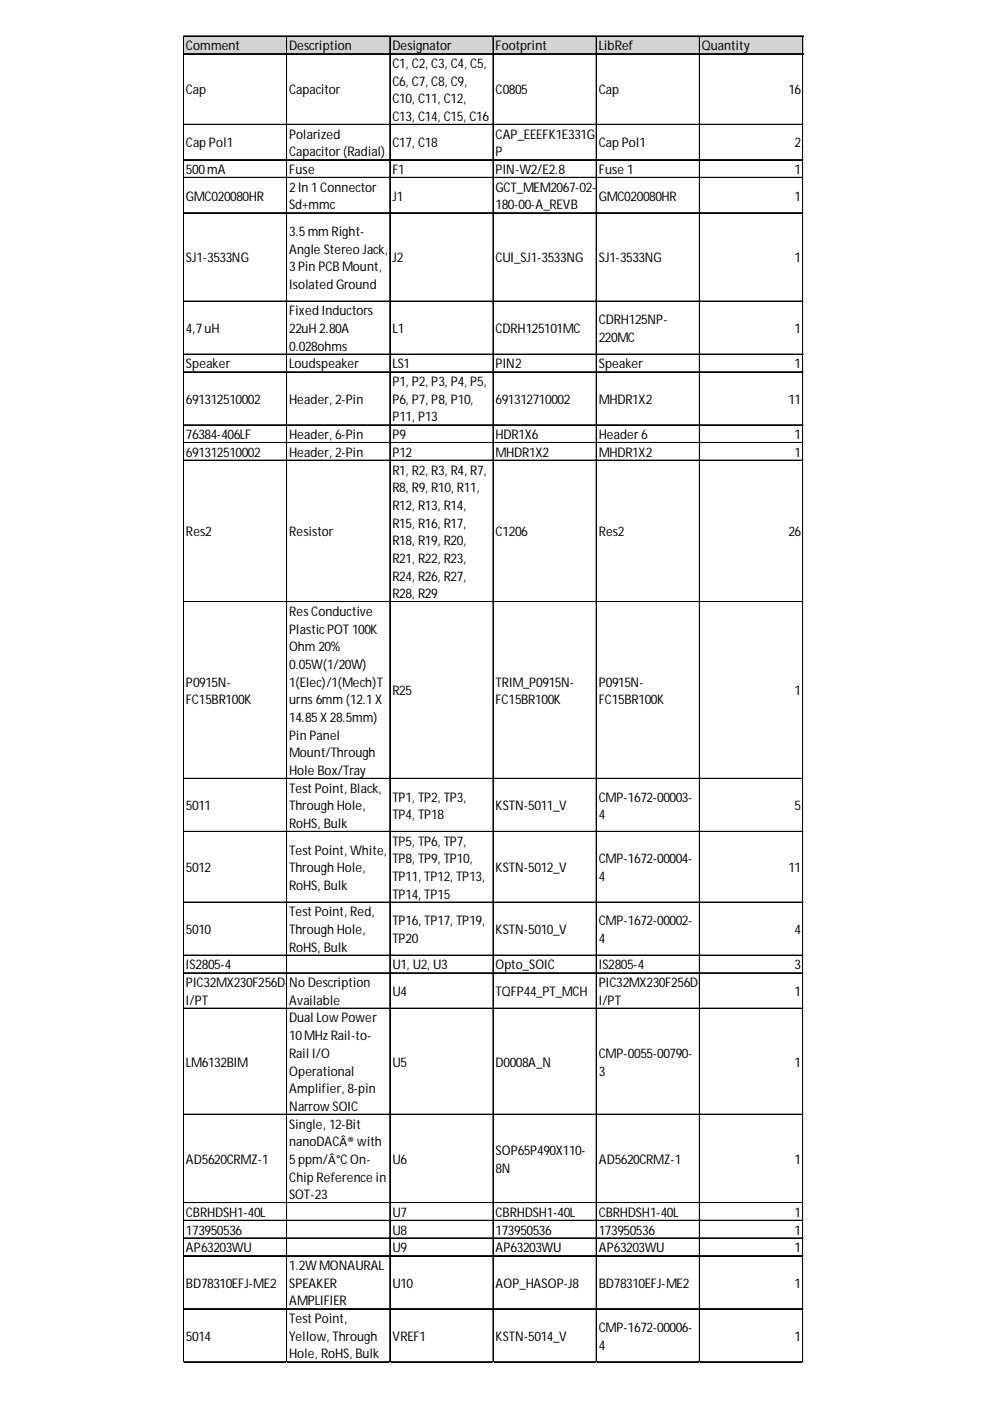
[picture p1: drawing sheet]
<svg xmlns="http://www.w3.org/2000/svg" width="210mm" height="297mm" viewBox="0 0 210 297" stroke-linecap="round" stroke-linejoin="round" font-family="sans-serif">
<defs><g id="words">
<g font-size="2.8">
<text x="39.4" y="10.7">Comment</text>
<text x="61.3" y="10.7">Description</text>
<text x="83.2" y="10.7">Designator</text>
<text x="105.1" y="10.7">Footprint</text>
<text x="127" y="10.7">LibRef</text>
<text x="148.8" y="10.7">Quantity</text>
<text x="83.2" y="14.4">C1, C2, C3, C4, C5,</text>
<text x="39.4" y="20">Cap</text>
<text x="61.3" y="20">Capacitor</text>
<text x="83.2" y="18.2">C6, C7, C8, C9,</text>
<text x="83.2" y="21.9">C10, C11, C12,</text>
<text x="105.1" y="20">C0805</text>
<text x="127" y="20">Cap</text>
<text x="167.2" y="20">16</text>
<text x="61.3" y="29.4">Polarized</text>
<text x="83.2" y="25.7">C13, C14, C15, C16</text>
<text x="105.1" y="29.4">CAP_EEEFK1E331G</text>
<text x="39.4" y="31.3">Cap Pol1</text>
<text x="61.3" y="33.1">Capacitor(Radial)</text>
<text x="83.2" y="31.3">C17, C18</text>
<text x="105.1" y="33.1">P</text>
<text x="127" y="31.3">Cap Pol1</text>
<text x="168.5" y="31.3">2</text>
<text x="39.4" y="36.9">500mA</text>
<text x="61.3" y="36.9">Fuse</text>
<text x="61.3" y="40.6">2In 1Connector</text>
<text x="83.2" y="36.9">F1</text>
<text x="105.1" y="36.9">PIN-W2/E2.8</text>
<text x="105.1" y="40.6">GCT_MEM2067-02-</text>
<text x="127" y="36.9">Fuse 1</text>
<text x="168.5" y="36.9">1</text>
<text x="39.4" y="42.5">GMC020080HR</text>
<text x="61.3" y="44.4">Sd+mmc</text>
<text x="83.2" y="42.5">J1</text>
<text x="105.1" y="44.4">180-00-A_REVB</text>
<text x="127" y="42.5">GMC020080HR</text>
<text x="168.5" y="42.5">1</text>
<text x="61.3" y="50">3.5mm Right-</text>
<text x="61.3" y="53.8">Angle Stereo Jack,</text>
<text x="39.4" y="55.6">SJ1-3533NG</text>
<text x="61.3" y="57.5">3Pin PCBMount,</text>
<text x="83.2" y="55.6">J2</text>
<text x="105.1" y="55.6">CUI_SJ1-3533NG</text>
<text x="127" y="55.6">SJ1-3533NG</text>
<text x="168.5" y="55.6">1</text>
<text x="61.3" y="61.3">Isolated Ground</text>
<text x="39.4" y="70.6">4,7uH</text>
<text x="61.3" y="66.9">Fixed Inductors</text>
<text x="61.3" y="70.6">22uH 2.80A</text>
<text x="83.2" y="70.6">L1</text>
<text x="105.1" y="70.6">CDRH125101MC</text>
<text x="127" y="68.7">CDRH125NP-</text>
<text x="168.5" y="70.6">1</text>
<text x="61.3" y="74.4">0.028ohms</text>
<text x="127" y="72.5">220MC</text>
<text x="39.4" y="78.1">Speaker</text>
<text x="61.3" y="78.1">Loudspeaker</text>
<text x="83.2" y="78.1">LS1</text>
<text x="83.2" y="81.9">P1, P2, P3, P4, P5,</text>
<text x="105.1" y="78.1">PIN2</text>
<text x="127" y="78.1">Speaker</text>
<text x="168.5" y="78.1">1</text>
<text x="39.4" y="85.6">691312510002</text>
<text x="61.3" y="85.6">Header, 2-Pin</text>
<text x="83.2" y="85.6">P6, P7, P8, P10,</text>
<text x="83.2" y="89.4">P11, P13</text>
<text x="105.1" y="85.6">691312710002</text>
<text x="127" y="85.6">MHDR1X2</text>
<text x="167.2" y="85.6">11</text>
<text x="39.4" y="93.1">76384-406LF</text>
<text x="61.3" y="93.1">Header, 6-Pin</text>
<text x="83.2" y="93.1">P9</text>
<text x="105.1" y="93.1">HDR1X6</text>
<text x="127" y="93.1">Header6</text>
<text x="168.5" y="93.1">1</text>
<text x="39.4" y="96.9">691312510002</text>
<text x="61.3" y="96.9">Header, 2-Pin</text>
<text x="83.2" y="96.9">P12</text>
<text x="83.2" y="100.6">R1, R2, R3, R4, R7,</text>
<text x="105.1" y="96.9">MHDR1X2</text>
<text x="127" y="96.9">MHDR1X2</text>
<text x="168.5" y="96.9">1</text>
<text x="83.2" y="104.4">R8, R9, R10, R11,</text>
<text x="39.4" y="113.7">Res2</text>
<text x="61.3" y="113.7">Resistor</text>
<text x="83.2" y="108.1">R12, R13, R14,</text>
<text x="83.2" y="111.8">R15, R16, R17,</text>
<text x="105.1" y="113.7">C1206</text>
<text x="127" y="113.7">Res2</text>
<text x="167.2" y="113.7">26</text>
<text x="83.2" y="115.6">R18, R19, R20,</text>
<text x="83.2" y="119.3">R21, R22, R23,</text>
<text x="83.2" y="123.1">R24, R26, R27,</text>
<text x="61.3" y="130.6">ResConductive</text>
<text x="83.2" y="126.8">R28, R29</text>
<text x="61.3" y="134.3">PlasticPOT100K</text>
<text x="61.3" y="138.1">Ohm 20%</text>
<text x="61.3" y="141.8">0.05W(1/20W)</text>
<text x="39.4" y="145.6">P0915N-</text>
<text x="39.4" y="149.3">FC15BR100K</text>
<text x="61.3" y="145.6">1(Elec)/1(Mech)T</text>
<text x="61.3" y="149.3">urns6mm (12.1X</text>
<text x="83.2" y="147.5">R25</text>
<text x="105.1" y="145.6">TRIM_P0915N-</text>
<text x="105.1" y="149.3">FC15BR100K</text>
<text x="127" y="145.6">P0915N-</text>
<text x="127" y="149.3">FC15BR100K</text>
<text x="168.5" y="147.5">1</text>
<text x="61.3" y="153.1">14.85X28.5mm)</text>
<text x="61.3" y="156.8">Pin Panel</text>
<text x="61.3" y="160.6">Mount/Through</text>
<text x="61.3" y="164.3">Hole Box/Tray</text>
<text x="39.4" y="171.8">5011</text>
<text x="61.3" y="168.1">TestPoint, Black,</text>
<text x="61.3" y="171.8">Through Hole,</text>
<text x="83.2" y="169.9">TP1, TP2, TP3,</text>
<text x="83.2" y="173.7">TP4, TP18</text>
<text x="105.1" y="171.8">KSTN-5011_V</text>
<text x="127" y="169.9">CMP-1672-00003-</text>
<text x="127" y="173.7">4</text>
<text x="168.5" y="171.8">5</text>
<text x="61.3" y="175.6">RoHS, Bulk</text>
<text x="83.2" y="179.3">TP5, TP6, TP7,</text>
<text x="39.4" y="184.9">5012</text>
<text x="61.3" y="181.2">TestPoint, White,</text>
<text x="61.3" y="184.9">Through Hole,</text>
<text x="83.2" y="183.1">TP8, TP9, TP10,</text>
<text x="105.1" y="184.9">KSTN-5012_V</text>
<text x="127" y="183.1">CMP-1672-00004-</text>
<text x="167.2" y="184.9">11</text>
<text x="61.3" y="188.7">RoHS, Bulk</text>
<text x="83.2" y="186.8">TP11, TP12, TP13,</text>
<text x="83.2" y="190.6">TP14, TP15</text>
<text x="127" y="186.8">4</text>
<text x="61.3" y="194.3">TestPoint, Red,</text>
<text x="83.2" y="196.2">TP16, TP17, TP19,</text>
<text x="127" y="196.2">CMP-1672-00002-</text>
<text x="39.4" y="198">5010</text>
<text x="61.3" y="198">Through Hole,</text>
<text x="61.3" y="201.8">RoHS, Bulk</text>
<text x="83.2" y="199.9">TP20</text>
<text x="105.1" y="198">KSTN-5010_V</text>
<text x="127" y="199.9">4</text>
<text x="168.5" y="198">4</text>
<text x="39.4" y="205.5">IS2805-4</text>
<text x="39.4" y="209.3">PIC32MX230F256D-</text>
<text x="61.3" y="209.3">No Description</text>
<text x="83.2" y="205.5">U1, U2, U3</text>
<text x="105.1" y="205.5">Opto_SOIC</text>
<text x="127" y="205.5">IS2805-4</text>
<text x="127" y="209.3">PIC32MX230F256D-</text>
<text x="168.5" y="205.5">3</text>
<text x="39.4" y="213">I/PT</text>
<text x="61.3" y="213">Available</text>
<text x="83.2" y="211.2">U4</text>
<text x="105.1" y="211.2">TQFP44_PT_MCH</text>
<text x="127" y="213">I/PT</text>
<text x="168.5" y="211.2">1</text>
<text x="61.3" y="216.8">Dual LowPower</text>
<text x="61.3" y="220.5">10MHz Rail-to-</text>
<text x="39.4" y="226.2">LM6132BIM</text>
<text x="61.3" y="224.3">Rail I/O</text>
<text x="83.2" y="226.2">U5</text>
<text x="105.1" y="226.2">D0008A_N</text>
<text x="127" y="224.3">CMP-0055-00790-</text>
<text x="168.5" y="226.2">1</text>
<text x="61.3" y="228">Operational</text>
<text x="61.3" y="231.8">Amplifier, 8-pin</text>
<text x="127" y="228">3</text>
<text x="61.3" y="235.5">NarrowSOIC</text>
<text x="61.3" y="239.3">Single, 12-Bit</text>
<text x="61.3" y="243">nanoDACÂ® with</text>
<text x="105.1" y="244.9">SOP65P490X110-</text>
<text x="39.4" y="246.8">AD5620CRMZ-1</text>
<text x="61.3" y="246.8">5ppm/Â°COn-</text>
<text x="61.3" y="250.5">Chip Reference in</text>
<text x="83.2" y="246.8">U6</text>
<text x="105.1" y="248.6">8N</text>
<text x="127" y="246.8">AD5620CRMZ-1</text>
<text x="168.5" y="246.8">1</text>
<text x="61.3" y="254.3">SOT-23</text>
<text x="39.4" y="258">CBRHDSH1-40L</text>
<text x="39.4" y="261.8">173950536</text>
<text x="83.2" y="258">U7</text>
<text x="83.2" y="261.8">U8</text>
<text x="105.1" y="258">CBRHDSH1-40L</text>
<text x="105.1" y="261.8">173950536</text>
<text x="127" y="258">CBRHDSH1-40L</text>
<text x="127" y="261.8">173950536</text>
<text x="168.5" y="258">1</text>
<text x="168.5" y="261.8">1</text>
<text x="39.4" y="265.5">AP63203WU</text>
<text x="61.3" y="269.3">1.2WMONAURAL</text>
<text x="83.2" y="265.5">U9</text>
<text x="105.1" y="265.5">AP63203WU</text>
<text x="127" y="265.5">AP63203WU</text>
<text x="168.5" y="265.5">1</text>
<text x="39.4" y="273">BD78310EFJ-ME2</text>
<text x="61.3" y="273">SPEAKER</text>
<text x="83.2" y="273">U10</text>
<text x="105.1" y="273">AOP_HASOP-J8</text>
<text x="127" y="273">BD78310EFJ-ME2</text>
<text x="168.5" y="273">1</text>
<text x="61.3" y="276.8">AMPLIFIER</text>
<text x="61.3" y="280.5">TestPoint,</text>
<text x="39.4" y="284.2">5014</text>
<text x="61.3" y="284.2">Yellow, Through</text>
<text x="61.3" y="288">Hole, RoHS, Bulk</text>
<text x="83.2" y="284.2">VREF1</text>
<text x="105.1" y="284.2">KSTN-5014_V</text>
<text x="127" y="282.4">CMP-1672-00006-</text>
<text x="127" y="286.1">4</text>
<text x="168.5" y="284.2">1</text>
</g>
</g></defs>
<path d="M39 7.7h131.4v3.8h-131.4z" fill="#d3d3d3"/>
<g fill="none" stroke="#000" stroke-width=".21">
<path d="M38.9 7.6v281.3M39 7.6v281.3M39.1 7.6h131.2M39.1 7.7h131.2M39.1 11.4h131.2M60.8 7.8v281.1M82.6 7.8v281.1M82.7 7.8v281.1M104.5 7.8v281.1M104.6 7.8v281.1M126.4 7.8v281.1M126.5 7.8v281.1"/>
<path d="M148.3 7.8v281.1M148.4 7.8v281.1M170.2 7.8v281.1M170.3 7.8v281.1M39.1 26.3h131.2M39.1 26.4h131.2M39.1 33.8h131.2M39.1 33.9h131.2M39.1 37.6h131.2M39.1 37.7h131.2M39.1 45.1h131.2M39.1 45.2h131.2"/>
<path d="M39.1 63.8h131.2M39.1 63.9h131.2M39.1 75.1h131.2M39.1 75.2h131.2M39.1 78.8h131.2M39.1 78.9h131.2M39.1 90.1h131.2M39.1 90.2h131.2M39.1 93.8h131.2M39.1 93.9h131.2M39.1 97.6h131.2M39.1 127.5h131.2"/>
<path d="M39.1 127.6h131.2M39.1 165h131.2M39.1 165.1h131.2M39.1 176.3h131.2M39.1 176.4h131.2M39.1 191.3h131.2M39.1 202.5h131.2M39.1 202.6h131.2M39.1 206.2h131.2M39.1 206.3h131.2M39.1 213.7h131.2M39.1 213.8h131.2"/>
<path d="M39.1 236.2h131.2M39.1 236.3h131.2M39.1 255h131.2M39.1 255.1h131.2M39.1 258.7h131.2M39.1 258.8h131.2M39.1 262.5h131.2M39.1 262.6h131.2M39.1 266.2h131.2M39.1 266.3h131.2M39.1 277.4h131.2M39.1 277.5h131.2"/>
<path d="M39.1 288.7h131.2M39.1 288.8h131.2"/>
</g>
<path d="M38.9 288.9h.1" fill="none" stroke="#d4d4d4" stroke-width=".21"/>
<path d="M38.9 288.9h.2z" fill="#d4d4d4"/>
<path d="M60.8 288.9h.1" fill="none" stroke="#d4d4d4" stroke-width=".21"/>
<path d="M60.8 288.9h.1z" fill="#d4d4d4"/>
<path d="M82.6 288.9h.1" fill="none" stroke="#d4d4d4" stroke-width=".21"/>
<path d="M82.6 288.9h.2z" fill="#d4d4d4"/>
<path d="M104.5 288.9h.1" fill="none" stroke="#d4d4d4" stroke-width=".21"/>
<path d="M104.5 288.9h.2z" fill="#d4d4d4"/>
<path d="M126.4 288.9h.1" fill="none" stroke="#d4d4d4" stroke-width=".21"/>
<path d="M126.4 288.9h.2z" fill="#d4d4d4"/>
<path d="M148.3 288.9h.1" fill="none" stroke="#d4d4d4" stroke-width=".21"/>
<path d="M148.3 288.9h.2z" fill="#d4d4d4"/>
<path d="M170.2 288.9h.1" fill="none" stroke="#d4d4d4" stroke-width=".21"/>
<path d="M170.2 288.9h.1z" fill="#d4d4d4"/>
<path d="M170.3 26.3h.1" fill="none" stroke="#d4d4d4" stroke-width=".21"/>
<path d="M170.3 26.3l.1 .2z" fill="#d4d4d4"/>
<path d="M170.3 33.8h.1" fill="none" stroke="#d4d4d4" stroke-width=".21"/>
<path d="M170.3 33.8l.1 .2z" fill="#d4d4d4"/>
<path d="M170.3 37.6h.1" fill="none" stroke="#d4d4d4" stroke-width=".21"/>
<path d="M170.3 37.6l.1 .2z" fill="#d4d4d4"/>
<path d="M170.3 45.1h.1" fill="none" stroke="#d4d4d4" stroke-width=".21"/>
<path d="M170.3 45.1l.1 .2z" fill="#d4d4d4"/>
<path d="M170.3 63.8h.1" fill="none" stroke="#d4d4d4" stroke-width=".21"/>
<path d="M170.3 63.8l.1 .2z" fill="#d4d4d4"/>
<path d="M170.3 75.1h.1" fill="none" stroke="#d4d4d4" stroke-width=".21"/>
<path d="M170.3 75.1l.1 .2z" fill="#d4d4d4"/>
<path d="M170.3 78.8h.1" fill="none" stroke="#d4d4d4" stroke-width=".21"/>
<path d="M170.3 78.8l.1 .2z" fill="#d4d4d4"/>
<path d="M170.3 90.1h.1" fill="none" stroke="#d4d4d4" stroke-width=".21"/>
<path d="M170.3 90.1l.1 .1z" fill="#d4d4d4"/>
<path d="M170.3 93.8h.1" fill="none" stroke="#d4d4d4" stroke-width=".21"/>
<path d="M170.3 93.8l.1 .2z" fill="#d4d4d4"/>
<path d="M170.3 97.6h.1" fill="none" stroke="#d4d4d4" stroke-width=".21"/>
<path d="M170.3 97.6l.1 .1z" fill="#d4d4d4"/>
<path d="M170.3 127.5h.1" fill="none" stroke="#d4d4d4" stroke-width=".21"/>
<path d="M170.3 127.5l.1 .2z" fill="#d4d4d4"/>
<path d="M170.3 165h.1" fill="none" stroke="#d4d4d4" stroke-width=".21"/>
<path d="M170.3 165l.1 .2z" fill="#d4d4d4"/>
<path d="M170.3 176.3h.1" fill="none" stroke="#d4d4d4" stroke-width=".21"/>
<path d="M170.3 176.3l.1 .1z" fill="#d4d4d4"/>
<path d="M170.3 191.3h.1" fill="none" stroke="#d4d4d4" stroke-width=".21"/>
<path d="M170.3 191.3l.1 .1z" fill="#d4d4d4"/>
<path d="M170.3 202.5h.1" fill="none" stroke="#d4d4d4" stroke-width=".21"/>
<path d="M170.3 202.5l.1 .2z" fill="#d4d4d4"/>
<path d="M170.3 206.2h.1" fill="none" stroke="#d4d4d4" stroke-width=".21"/>
<path d="M170.3 206.2l.1 .2z" fill="#d4d4d4"/>
<path d="M170.3 213.7h.1" fill="none" stroke="#d4d4d4" stroke-width=".21"/>
<path d="M170.3 213.7l.1 .2z" fill="#d4d4d4"/>
<path d="M170.3 236.2h.1" fill="none" stroke="#d4d4d4" stroke-width=".21"/>
<path d="M170.3 236.2l.1 .2z" fill="#d4d4d4"/>
<path d="M170.3 255h.1" fill="none" stroke="#d4d4d4" stroke-width=".21"/>
<path d="M170.3 255l.1 .1z" fill="#d4d4d4"/>
<path d="M170.3 258.7h.1" fill="none" stroke="#d4d4d4" stroke-width=".21"/>
<path d="M170.3 258.7l.1 .2z" fill="#d4d4d4"/>
<path d="M170.3 262.5h.1" fill="none" stroke="#d4d4d4" stroke-width=".21"/>
<path d="M170.3 262.5l.1 .1z" fill="#d4d4d4"/>
<path d="M170.3 266.2h.1" fill="none" stroke="#d4d4d4" stroke-width=".21"/>
<path d="M170.3 266.2l.1 .2z" fill="#d4d4d4"/>
<path d="M170.3 277.4h.1" fill="none" stroke="#d4d4d4" stroke-width=".21"/>
<path d="M170.3 277.4l.1 .2z" fill="#d4d4d4"/>
<path d="M170.3 288.7h.1" fill="none" stroke="#d4d4d4" stroke-width=".21"/>
<path d="M170.3 288.7l.1 .2z" fill="#d4d4d4"/>
<use href="#words"/>
</svg>
